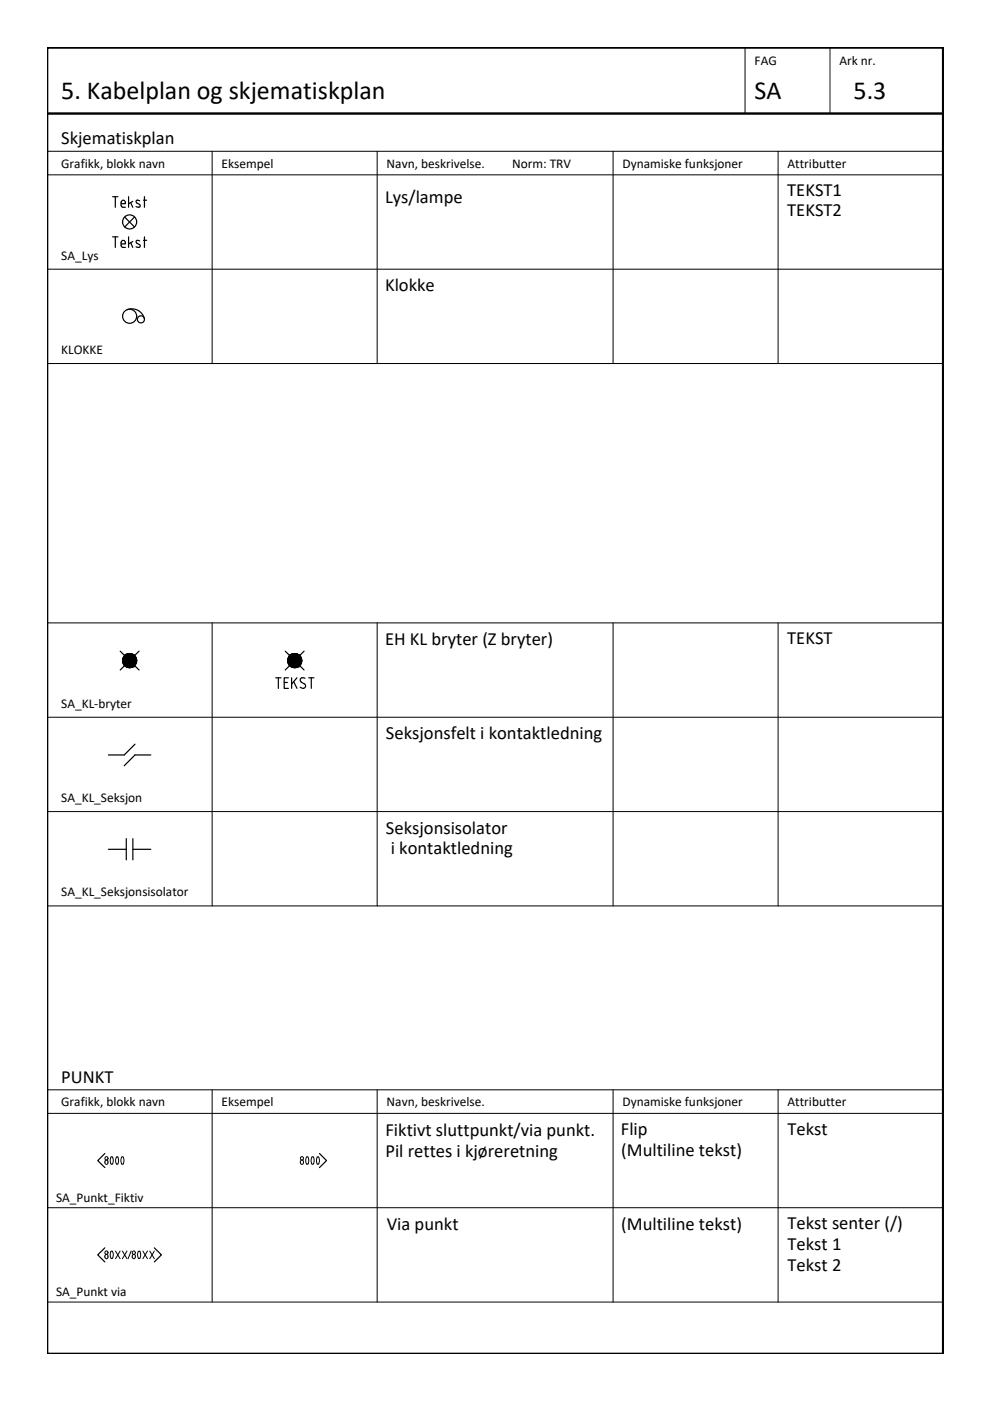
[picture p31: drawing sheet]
<svg xmlns="http://www.w3.org/2000/svg" width="210mm" height="297mm" viewBox="0 0 210 297" stroke-linecap="round" stroke-linejoin="round" font-family="sans-serif">
<defs><g id="words">
<g font-size="5.5">
<text x="13" y="21.1">5. Kabelplan og skjematiskplan</text>
<text x="160" y="21.1">SA</text>
<text x="181" y="21.1">5.3</text>
</g>
<g font-size="3.9">
<text x="13" y="30.6">Skjematiskplan</text>
<text x="166.9" y="41.6">TEKST1</text>
<text x="81.6" y="43.1">Lys/lampe</text>
<text x="166.9" y="45.8">TEKST2</text>
<text x="81.6" y="61.8">Klokke</text>
<text x="81.6" y="136.8">EH KL bryter (Z bryter)</text>
<text x="166.9" y="136.6">TEKST</text>
<text x="81.8" y="156.8">Seksjonsfelt i kontaktledning</text>
<text x="81.8" y="176.7">Seksjonsisolator</text>
<text x="82.9" y="181.1">i kontaktledning</text>
<text x="13" y="229.6">PUNKT</text>
<text x="81.7" y="240.9">Fiktivt sluttpunkt/via punkt.</text>
<text x="81.7" y="245.2">Pil rettes i kjøreretning</text>
<text x="131.6" y="240.7">Flip</text>
<text x="131.7" y="245.1">(Multiline tekst)</text>
<text x="167" y="240.6">Tekst</text>
<text x="82" y="260.7">Via punkt</text>
<text x="131.7" y="260.8">(Multiline tekst)</text>
<text x="167" y="260.6">Tekst senter (/)</text>
<text x="167" y="265.1">Tekst 1</text>
<text x="167" y="269.6">Tekst 2</text>
</g>
<g font-size="2.8">
<text x="160" y="13.9">FAG</text>
<text x="178" y="13.9">Ark nr.</text>
<text x="13" y="35.6">Grafikk, blokk navn</text>
<text x="47" y="35.6">Eksempel</text>
<text x="82" y="35.6">Navn, beskrivelse.</text>
<text x="108.6" y="35.6">Norm: TRV</text>
<text x="132" y="35.6">Dynamiske funksjoner</text>
<text x="167" y="35.6">Attributter</text>
<text x="13" y="55.1">SA_Lys</text>
<text x="13" y="75.1">KLOKKE</text>
<text x="13" y="150.1">SA_KL-bryter</text>
<text x="13" y="170.1">SA_KL_Seksjon</text>
<text x="13" y="190.1">SA_KL_Seksjonsisolator</text>
<text x="13" y="234.6">Grafikk, blokk navn</text>
<text x="47" y="234.6">Eksempel</text>
<text x="82" y="234.6">Navn, beskrivelse.</text>
<text x="132" y="234.6">Dynamiske funksjoner</text>
<text x="167" y="234.6">Attributter</text>
<text x="11.9" y="254.8">SA_Punkt_Fiktiv</text>
<text x="11.9" y="274.8">SA_Punkt via</text>
</g>
</g></defs>
<!-- layer: SIG-Komponenter -->
<g fill="none" stroke="#000" stroke-width=".25">
<path d="M26.4 46l2.1 2.1M28.5 46l-2.1 2.1M26.9 65.7a2.74 2.74 0 0 1 3.7 1.8M25.5 138.1l4 4M29.5 138.1l-4 4M28.6 157.8l-2.3 2.3h-3.3M26.8 177.8v4.5M28.2 177.8v4.5M32 160.1h-3.4l-2.3 2.3M23 180.1h3.8M28.2 180.1h3.8M22.2 244.6l-1.5 1.5 1.5 1.5"/>
<path d="M67.7 244.6l1.5 1.5-1.5 1.5"/>
<circle cx="27.5" cy="47" r="1.49"/>
<circle cx="27.5" cy="67.1" r="1.49"/>
<circle cx="29.9" cy="67.7" r=".75"/>
<circle cx="27.5" cy="140.1" r="1.49"/>
<circle cx="27.5" cy="140.1" r=".2"/>
<circle cx="27.5" cy="140.1" r=".1"/>
<circle cx="27.5" cy="140.1" r=".31"/>
<circle cx="27.5" cy="140.1" r=".39"/>
<circle cx="27.5" cy="140.1" r=".6"/>
<circle cx="27.5" cy="140.1" r=".71"/>
<circle cx="27.5" cy="140.1" r=".5"/>
<circle cx="27.5" cy="140.1" r=".79"/>
<circle cx="27.5" cy="140.1" r=".9"/>
<circle cx="27.5" cy="140.1" r="1.01"/>
<circle cx="27.5" cy="140.1" r="1.09"/>
<circle cx="27.5" cy="140.1" r="1.2"/>
<circle cx="27.5" cy="140.1" r="1.3"/>
<circle cx="27.5" cy="140.1" r="1.41"/>
</g>
<!-- layer: SIG_ATT_Tekst25 -->
<g fill="none" stroke="#000" stroke-width=".25">
<path d="M23.9 41.7h1.1M23.9 50.2h1.1M24.4 41.7v2.2M24.4 50.2v2.3M25.7 43.2h.9a.48 .48 0 0 0-.3-.7 .48 .48 0 0 0-.6 .4v.7M25.7 51.7h.9a.49 .49 0 0 0-.3-.7 .49 .49 0 0 0-.6 .5v.6M25.7 43.6l.2 .3h.7M25.7 52.1l.3 .3M26 52.5h.6M27.3 41.7v2.2M27.3 50.2v2.3M27.7 43l.5 .9"/>
<path d="M27.7 51.5l.5 1M28.2 42.7l-.9 .5M28.2 51.2l-.9 .5M28.8 52.3l.7 .2M29 43l.6 .3 .1 .4-.2 .2-.7-.1M29 51.5l.7 .5v.2l-.2 .2M29.1 42.4l.5 .2M29.1 51l.5 .1M29.1 42.4l-.2 .2 .1 .4M29.1 51l-.2 .2 .1 .3M30.4 42.4h.7M30.4 51h.7"/>
<path d="M30.6 41.7v2.2M30.6 50.2v2.3M58.5 143.7h1.1M59 143.7v2.3M60.3 144.7h.6M61.2 143.7h-.9v2.3h.9M61.8 143.7v2.3M62.3 144.5l.7 1.5M62.9 143.7l-1.1 1.4M63.9 144.6l.6 .4M64.5 145a.54 .54 0 0 1 .2 .8 .54 .54 0 0 1-.8 0l-.2-.1M64.7 143.8a.56 .56 0 0 0-.9 0 .56 .56 0 0 0 .1 .8"/>
<path d="M65.4 143.7h1.2M66 143.7v2.3"/>
</g>
<!-- layer: SIG-Komponenter -->
<g fill="#000" stroke="#000" stroke-width=".21">
<path d="M27.3 138.6h.6zM27.1 138.6h.8z"/>
<path d="M27.1 138.6l1.1 .1zM26.8 138.7h1.4z"/>
<path d="M26.8 138.7l1.6 .2-.2-.2zM26.6 138.9l.2-.2 1.6 .2z"/>
<path d="M26.6 138.9l2 .2-.2-.2zM26.4 139.1l.2-.2 2 .2z"/>
<path d="M26.4 139.1l2.3 .2-.1-.2zM26.4 139.1l2.3 .2h-2.5z"/>
<path d="M26.2 139.3l2.7 .2-.2-.2zM26.2 139.3l2.7 .2h-2.8z"/>
<path d="M26.1 139.5l2.9 .3-.1-.3zM26.1 139.5l2.9 .3h-3z"/>
<path d="M26 139.8l3 .3v-.3zM26 139.8l3 .3h-3z"/>
<path d="M27.1 141.5h.8zM27.1 141.5l.5 .1z"/>
<path d="M26.8 141.4h1.4zM26.8 141.4l1.1 .1z"/>
<path d="M26.6 141.3l1.6 .1 .2-.1zM26.6 141.3l1.6 .1h-1.4z"/>
<path d="M26.4 141.1l2 .2 .2-.2zM26.4 141.1l2 .2h-1.8z"/>
<path d="M26.2 140.9l2.4 .2 .1-.2zM26.2 140.9l2.4 .2h-2.2z"/>
<path d="M26.1 140.6l2.6 .3 .2-.3zM26.1 140.6l2.6 .3h-2.5z"/>
<path d="M26 140.3l2.9 .3 .1-.3zM26 140.3l2.9 .3h-2.8z"/>
<path d="M26 140.1l3 .2v-.2zM26 140.1l3 .2h-3z"/>
</g>
<!-- layer: RAMME SYMBOLER -->
<g fill="none" stroke="#000" stroke-width=".21">
<path d="M158 10.1v14M176 10.1v14M10 32.1h189.9M10 37.1h189.9M45 32.1v45M80 32.1v45M130 32.1v45M165 32.1v45M10 57.1h189.9M10 77.1h189.9M10 132.1h189.9M45 132.1v60"/>
<path d="M80 132.1v60M130 132.1v60M165 132.1v60M10 152.1h189.9M10 172.1h189.9M10 192.1h189.9M10 236.1h189.9M10 231.1h189.9M45 231.1v45M80 231.1v45M130 231.1v45M165 231.1v45"/>
<path d="M10 256.1h189.9M10 276.1h189.9"/>
</g>
<!-- layer: RAMME -->
<path d="M10 10.1h190v276.9h-190zM10 24.1h189.9" fill="none" stroke="#000" stroke-width=".51"/>
<!-- layer: SIG_ATT_Tekst18 -->
<g fill="none" stroke="#000" stroke-width=".21">
<path d="M22.2 246.3v.2M22.2 246.3a.33 .33 0 0 1 .4-.4 .33 .33 0 0 1 .3 .4v.2a.31 .31 0 0 1-.2 .4 .31 .31 0 0 1-.4-.2l-.1-.2M23.5 245.3a1.66 1.66 0 0 0 0 1.5M23.5 245.3h.4M23.5 246.8h.4M23.9 245.3a1.66 1.66 0 0 1 0 1.5M24.7 245.3a1.66 1.66 0 0 0 0 1.5M24.7 245.3h.3M24.7 246.8h.3M25 245.3a1.66 1.66 0 0 1 0 1.5M25.8 245.3a1.66 1.66 0 0 0 0 1.5M25.8 245.3h.3"/>
<path d="M25.8 246.8h.3M26.1 245.3a1.66 1.66 0 0 1 0 1.5M63.7 246.3v.2M63.7 246.3a.33 .33 0 0 1 .3-.4 .33 .33 0 0 1 .3 .4v.2a.31 .31 0 0 1-.2 .4 .31 .31 0 0 1-.4-.2v-.2M65 245.3a1.66 1.66 0 0 0 0 1.5M65 245.3h.3M65 246.8h.3M65.3 245.3a1.66 1.66 0 0 1 0 1.5M66.1 245.3a1.66 1.66 0 0 0 0 1.5M66.1 245.3h.3M66.1 246.8h.3M66.4 245.3a1.66 1.66 0 0 1 0 1.5"/>
<path d="M67.2 245.3h.4M67.2 246.8h.4M67.3 245.3a1.66 1.66 0 0 0 0 1.5M67.6 245.3a1.66 1.66 0 0 1 0 1.5M22.2 266.3v.2M22.2 266.3a.33 .33 0 0 1 .4-.4 .33 .33 0 0 1 .3 .4v.2a.31 .31 0 0 1-.2 .4 .31 .31 0 0 1-.4-.2l-.1-.2M23.5 265.3l.2-.1a1.15 1.15 0 0 1 0 1.7l-.2-.1a1.66 1.66 0 0 1 0-1.5zM24.5 265.2l1 1.7M25.5 265.2l-1 1.7M26 265.2l.9 1.7M26.9 265.2l-.9 1.7M27.8 265.2l-.6 1.7"/>
<path d="M28.2 266a.42 .42 0 0 1 .5 .4 .42 .42 0 0 1-.5 .4l-.2-.3zM29.3 265.3l.2-.1a1.15 1.15 0 0 1 0 1.7l-.2-.1a1.66 1.66 0 0 1 0-1.5zM30.3 265.2l1 1.7M31.3 265.2l-1 1.7M31.7 265.2l1 1.7M32.7 265.2l-1 1.7"/>
<circle cx="22.6" cy="245.6" r=".35"/>
<circle cx="64" cy="245.6" r=".35"/>
<circle cx="22.6" cy="265.6" r=".35"/>
<circle cx="28.4" cy="265.6" r=".35"/>
</g>
<!-- layer: SIG-Signaler -->
<g fill="none" stroke="#000" stroke-width=".25">
<path d="M60.5 138.1l4 4M64.5 138.1l-4 4M22.2 264.6l-1.5 1.5 1.5 1.5M32.7 264.6l1.5 1.5-1.5 1.5"/>
<circle cx="62.5" cy="140.1" r="1.49"/>
<circle cx="62.5" cy="140.1" r=".2"/>
<circle cx="62.5" cy="140.1" r=".1"/>
<circle cx="62.5" cy="140.1" r=".31"/>
<circle cx="62.5" cy="140.1" r=".39"/>
<circle cx="62.5" cy="140.1" r=".6"/>
<circle cx="62.5" cy="140.1" r=".71"/>
<circle cx="62.5" cy="140.1" r=".5"/>
<circle cx="62.5" cy="140.1" r=".79"/>
<circle cx="62.5" cy="140.1" r=".9"/>
<circle cx="62.5" cy="140.1" r="1.01"/>
<circle cx="62.5" cy="140.1" r="1.09"/>
<circle cx="62.5" cy="140.1" r="1.2"/>
<circle cx="62.5" cy="140.1" r="1.3"/>
<circle cx="62.5" cy="140.1" r="1.41"/>
</g>
<g fill="#000" stroke="#000" stroke-width=".21">
<path d="M62.3 138.6h.6zM62.1 138.6h.8z"/>
<path d="M62.1 138.6l1 .1zM61.8 138.7h1.3z"/>
<path d="M61.8 138.7l1.6 .2-.3-.2zM61.6 138.9l.2-.2 1.6 .2z"/>
<path d="M61.6 138.9l2 .2-.2-.2zM61.4 139.1l.2-.2 2 .2z"/>
<path d="M61.4 139.1l2.4 .2-.2-.2zM61.4 139.1l2.4 .2h-2.6z"/>
<path d="M61.2 139.3l2.7 .2-.1-.2zM61.2 139.3l2.7 .2h-2.8z"/>
<path d="M61.1 139.5l2.8 .3v-.3zM61.1 139.5l2.8 .3h-2.9z"/>
<path d="M61 139.8l3 .3-.1-.3zM61 139.8l3 .3h-3z"/>
<path d="M62.1 141.5h.8zM62.1 141.5l.5 .1z"/>
<path d="M61.8 141.4h1.3zM61.8 141.4l1.1 .1z"/>
<path d="M61.6 141.3l1.5 .1 .3-.1zM61.6 141.3l1.5 .1h-1.3z"/>
<path d="M61.4 141.1l2 .2 .2-.2zM61.4 141.1l2 .2h-1.8z"/>
<path d="M61.2 140.9l2.4 .2 .2-.2zM61.2 140.9l2.4 .2h-2.2z"/>
<path d="M61.1 140.6l2.7 .3 .1-.3zM61.1 140.6l2.7 .3h-2.6z"/>
<path d="M61 140.3l2.9 .3v-.3zM61 140.3l2.9 .3h-2.8z"/>
<path d="M61 140.1l2.9 .2 .1-.2zM61 140.1l2.9 .2h-2.9z"/>
</g>
<use href="#words"/>
</svg>
